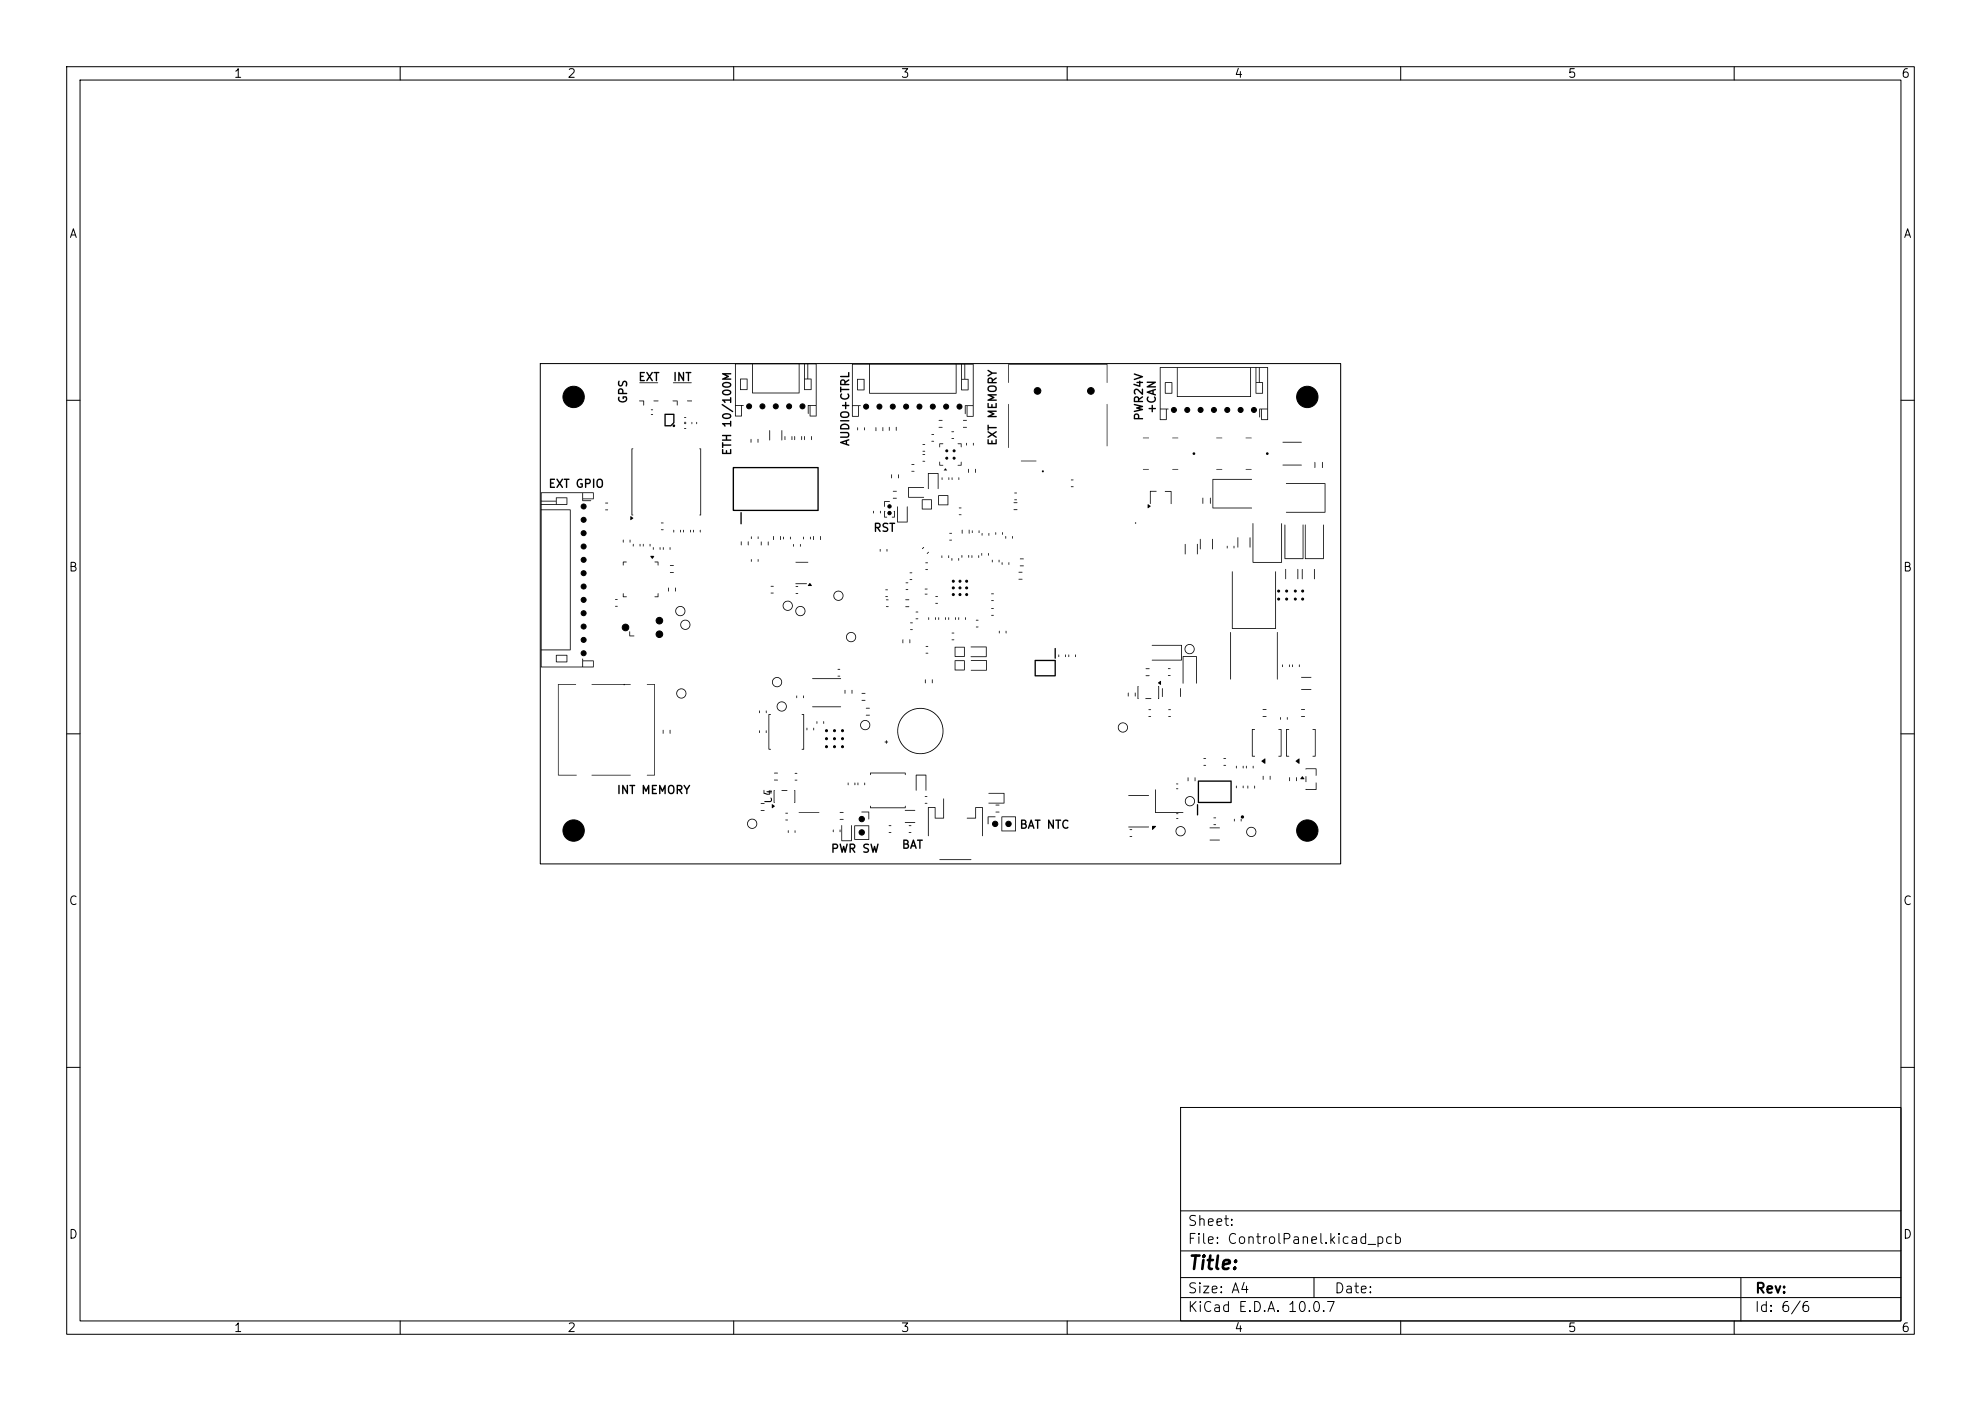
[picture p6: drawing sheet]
<svg xmlns="http://www.w3.org/2000/svg" width="297mm" height="210mm" viewBox="0 0 297 210" stroke-linecap="round" stroke-linejoin="round" font-family="sans-serif">
<defs><g id="words">
<text font-size="2" x="178" y="190.8">Title:</text>
<g font-size="1.5">
<text x="178" y="184.1">Sheet:</text>
<text x="178" y="186.8">File: ControlPanel.kicad_pcb</text>
<text x="178" y="197">KiCad E.D.A. 10.0.7</text>
<text x="178" y="194.2">Size: A4</text>
<text x="200" y="194.2">Date:</text>
<text x="263" y="197">Id: 6/6</text>
<text x="263" y="194.2">Rev:</text>
</g>
<g font-size="1.3">
<text x="35" y="12">1</text>
<text x="85" y="12">2</text>
<text x="135" y="12">3</text>
<text x="185" y="12">4</text>
<text x="235" y="12">5</text>
<text x="285" y="12">6</text>
<text x="10.3" y="36">A</text>
<text x="285.3" y="36">A</text>
<text x="10.2" y="86">B</text>
<text x="285.2" y="86">B</text>
<text x="10.2" y="136">C</text>
<text x="285.2" y="136">C</text>
<text x="10.2" y="186">D</text>
<text x="285.2" y="186">D</text>
<text x="35" y="200">1</text>
<text x="85" y="200">2</text>
<text x="135" y="200">3</text>
<text x="185" y="200">4</text>
<text x="235" y="200">5</text>
<text x="285" y="200">6</text>
</g>
</g></defs>
<g fill="none" stroke="#000" stroke-width=".15">
<path d="M10 10h277v190h-277zM12 12h273v186h-273zM60 10v2M110 10v2M160 10v2M210 10v2M260 10v2M81 54.5h120v75h-120zM10 60h2M285 60h2M10 110h2M285 110h2"/>
<path d="M10 160h2M177 166h108v32h-108zM285 160h2M60 198v2M110 198v2M160 198v2M177 194.5h108M177 191.5h108M177 187.5h108M177 181.5h108M197 191.5v3M210 198v2"/>
<path d="M260 198v2M261 191.5v6.5"/>
</g>
<g fill="#000">
<path d="M92.7 58.3l.3-.1 .3 .1 .2 .2v.4h.5v.1l-1.3 .1-.1-.5h.2v.3h.5l-.1-.5h-.2l-.2 .2h-.2zM92.7 57.1h.2l-.1 .5 .2 .1h.2l.2-.6h.5l.1 .3v.5h-.2v-.5l-.1-.1h-.2l-.2 .6h-.5l-.2-.3zM92.7 59.5h.1l.1 .1a.32 .32 0 0 0 .2 .5 .45 .45 0 0 0 .5 0 .45 .45 0 0 0 .2-.5h-.3l-.1 .2-.1-.4h.6l.1 .5-.2 .3-.5 .1-.6-.2-.1-.4zM96 55.8h.7l-.1 .1h-.5v.4l.4 .1-.1 .1h-.3v.4h.5v.2h-.7zM96.9 55.8h.2l.3 .5 .3-.5h.2l-.4 .6 .4 .7h-.2l-.3-.5-.3 .5h-.2l.4-.7zM95.9 57.3h2.7l.1 .1h-2.8zM98 55.8l.8-.1 .1 .1-.1 .1h-.3v1.1l-.1 .1h-.1v-1.2h-.3zM101.1 55.8h.2v1.2l-.1 .1-.1-.1zM101.7 55.8h.2l.5 .8v-.8h.2l-.1 1.3h-.1l-.5-.9v.9h-.2zM102.8 55.8l.8-.1 .1 .1-.1 .1h-.3v1.1l-.1 .1h-.1v-1.2h-.3zM100.9 57.3h2.7l.1 .1h-2.8zM108.3 58.6l.2-.2h.6l.4 .1 .1 .4-.2 .3-.6 .1-.5-.2-.1-.3h.2a.57 .57 0 0 0 1 0 .67 .67 0 0 0-1 0h-.2z"/>
<path d="M108.3 57.4l.2-.1 .6-.1 .4 .2 .1 .3-.2 .4h-.6l-.5-.2-.1-.2h.2a.57 .57 0 0 0 1 0 .67 .67 0 0 0-1 0h-.2zM108.3 56l1.3-.1v.2h-.8l.5 .3-.5 .3h.8v.2h-1.3v-.2l.7-.3-.7-.3zM108.3 59.9h1.1v-.3l.2-.1v.8l-.1 .1-.1-.3h-.7l.1 .2-.1 .1-.4-.4zM111 56.8h1.1l-.1 1.7-1-.1-.1-.1h1v-1.4h-.8v1.4h-.2zM110.2 54.5h12.2v7.9h-1l.9-.1v-1.5h-.8v1.5h-.1v-1.5h-.2v1.2h-.1v-1.3h1.2v-6.1h-1.1v2.1l.5 .1-.1 1.7-1.1-.1 1-.1v-1.4h-.8v1.4h-.2v-1.6h.6v-2.1h-.4v2.1h-.2v-2.1h-.6l-.1 4.4-7-.1h7v-4.3h-6.9v4.3h-.1v-4.3h-2.5v6.1h1.2v.1h-.3v1.6h-1v-.1h.9v-1.5h-.8v1.5h-.1zM126 58h.1v.3h1.2v.1l-.1 .1h-1.1v.2l-.1 .1-.1-.1zM126 57l.5-.1 .3 .3 .5-.3v.1l-.5 .4v.1h.5v.2h-1.3l-.1-.5h.2v.3h.5l-.1-.4h-.2l-.2 .1h-.2zM126 59.1l.2-.1v.1a.3 .3 0 0 0-.1 .3 .3 .3 0 0 0 .3 .3 .44 .44 0 0 0 .5 0 .44 .44 0 0 0 .2-.6v-.1l.2 .1v.5l-.3 .3h-.4l-.6-.3-.1-.3zM126 56.4l1.1-.1 .1-.5 .1 .1v.6h-1.3zM128.5 56.8h1.1v1.7h-1.1v-.1h1v-1.5h-.9v1.5h-.1zM127.7 54.6l18.2-.1 .1 7.9h-1.1l1-.1v-1.4h-.8v1.4h-.2v-1.4h-.1v1.1h-.2l.1-1.2 1.2-.1v-6.1h-1.2v2.2l.5 .1v1.6l-1.1-.1h1v-1.5h-.9v1.5h-.1v-1.6h.5v-2.2h-.4v2.2h-.1v-2.2h-.7l-.1 4.4h-13l13-.1v-4.3h-12.9v4.3h-.1v-4.3h-2.5v6.1h1.2v.1l-.2 .1v1.5l-1 .1-.1-.2h.9v-1.4h-.8v1.4h-.1zM148.1 55.5l.7 .3h.6v.2h-.6l-.7 .4v-.1l.5-.4-.5-.3z"/>
<path d="M148.1 56.7l.5-.1 .3 .3 .5-.3v.1l-.5 .4v.2h.5v.1h-1.3l-.1-.5h.2v.4h.5l-.1-.5h-.2l-.2 .1h-.2zM148.1 58l.4-.2h.5h.2l.2 .3v.3l-.2 .3h-.9l-.2-.3-.1-.2h.2l.1 .2a.67 .67 0 0 0 .9 0v-.3a.68 .68 0 0 0-1 .1h-.2zM148.1 59.1h1.3v.2h-.8l.5 .3-.5 .3h.8v.1l-1.3 .1v-.2l.7-.3-.7-.3zM151.2 54.6h14.8v2.7h-.1v-2.7h-14.6l-.1 2.8zM170 56l1.3 .4 .1 .1-1.3 .5-.1-.2 .9-.3-.9-.3zM170.1 58.4l.2-.1h.3l.6 .5v-.5h.1l.1 .9h-.2l-.8-.7-.2 .1 .1 .5h-.2l-.1-.2zM170.1 59.5l.4-.1 .3 .3 .5-.3 .1 .2-.6 .4v.1h.5l.1 .1-1.4 .1v-.5h.2v.3h.4l-.1-.5h-.2l-.1 .2h-.2zM170 57.5l.8 .3v-.4h-.4v-.2h.4l.1-.1 .1 .1 .4 .1-.1 .1h-.3l-.1 .6-.9-.3zM172 59.5l.1-.1 .1 .2a.3 .3 0 0 0-.1 .3 .3 .3 0 0 0 .2 .2 .44 .44 0 0 0 .6 .1 .44 .44 0 0 0 .1-.6l.1-.2 .1 .1v.6l-.2 .2-.5 .1-.5-.3-.1-.3zM172 57.2h1.3v.2l-.9 .5h.8l.1 .1-1.3 .1-.1-.2 .9-.5h-.8zM171.9 58.7l1.3-.4 .1 .2-.3 .1v.4l.3 .1v.1l-.1 .1-1.3-.5h.4l.5 .1v-.3l-.5 .2h-.4zM174.7 57.3h1.1l-.1 1.7h-1.1v-.1h1v-1.5h-.8v1.5h-.2z"/>
<path d="M173.9 55.1l16.2-.1v7.9h-1h.9v-1.5h-.8v1.5h-.1v-1.5h-.2v1.1h-.1v-1.2h1.2v-6.1h-1.1v2.1h.5l-.1 1.7h-1.1l1-.1v-1.5h-.8v1.5h-.2v-1.6h.5v-2.1h-.3v2.1h-.2v-2.1h-.6l-.1 4.3-11.1-.1h11v-4.2h-10.8v4.2h-.2v-4.2h-2.4v6.1h1.1h.1l-.3 .1v1.5l-1 .1v-.1h.9v-1.5h-.8v1.5h-.1zM82.5 71.8h.7l-.1 .1h-.5v.4l.4 .1v.1h-.4v.4h.5l.1 .2h-.7zM83.4 71.8h.2l.3 .5 .3-.5h.2l-.4 .6 .4 .7h-.2l-.3-.5-.3 .5h-.2l.4-.7zM84.5 71.8l.8-.1 .1 .1-.1 .1h-.3v1.1v.1h-.2v-1.2h-.3zM86.6 71.9l.1-.1 .4-.1 .2 .2-.1 .1a.32 .32 0 0 0-.5 .2 .45 .45 0 0 0 0 .5 .45 .45 0 0 0 .5 .2v-.3l-.2-.1 .3-.1 .1 .5-.1 .2h-.4l-.3-.2-.2-.5zM87.7 71.8l.6-.1 .3 .4-.2 .4-.5 .1-.1 .5h-.1v-.7h.5l.2-.3-.2-.2h-.3v.5h-.2zM81.1 73.8h7.9v1h-1.6v.2h1.2v.1h-1.3v-.4h1.6v-.8h-1.5v.8h-.1v-.8h-6.1v1.2h2.1l.1-.5h1.7l-.1 1.1h-3.8v.7h4.4v21l-4.4 .1v2.4h7.7v-.8h-1.5v.8h-.1v-1.1l.1-.1v.3h1.6v1h-7.9v-2.6h4.3v-20.9h-4.2v20.9h-.1v-21.8h3.8v-.9h-1.4v.9h-.2v-.4h-2.1v.4h-.1zM88.9 71.8h.2v1.2l-.1 .1-.1-.1zM89.5 71.9l.3-.2h.2l.3 .3 .1 .7-.1 .2-.2 .2h-.3l-.3-.2-.1-.6h.2l.1 .6h.4a.67 .67 0 0 0-.1-1l-.3 .1-.1 .3h-.2zM90.7 76.4h.4l.1 .1h-.4zM90.7 75.4l.4-.1 .1 .1-.4 .1zM94.5 77.4l.5 .3-.5 .3z"/>
<path d="M94.7 67.2l.2 .1h-.1v9.8l.1 .1v.1l-.2-.1zM95.8 60l.8 .1-.1 .7-.1-.1v-.5h-.5zM97.6 62.1l.3 .1zM97.6 61.4l.3 .1h-.3zM98 60.1l.7-.1v.1l-.7 .1zM99.1 79.4h.3h.1l-.4 .1zM99.1 78.4l.3-.1 .1 .1h-.4zM99.7 62l1.4 .1v1.3l-.5 .5h-.9l-.1-.2h.9l.4-.4v-1.1h-1.1v1.5h-.2zM101 79.4l.1 .1-.1 .3zM100.8 60.1l.8-.1v.8l-.1-.1v-.5zM102 79.5h.1v.3zM102.4 79.5h.1v.3z"/>
<path d="M102.6 64.2h.3zM102.6 63.5h.3zM102.6 63.2l.3 .1-.3 .1zM102.6 62.6h.3zM103.5 79.5h.1l-.1 .3zM103 60h.7v.1l-.6 .1zM103.7 63.3h.1v.3zM103.9 79.5h.1v.3zM104.4 63.3h.1v.3zM105 79.4v.1v.3h-.1zM104.9 67.2l.2 .1v10l-.2-.1 .1-.1v-9.8h-.1zM108.2 60.6h.1l1.6 1v.2h-.1l-1.6-1.1z"/>
<path d="M108.3 67.3l.1 .1v.5h.4l.1-.4 .1 .1v.3h.4v-.5l.2-.1v.7l-1.3 .1zM108.3 66.3h.1v.3h1.2v.1l-.1 .1h-1.1v.3l-.1 .1-.1-.1zM108.4 62.1l.4-.2 .5 .1 .3 .1v.3l-.2 .4h-.6l-.5-.2-.1-.3h.2a.57 .57 0 0 0 1 0 .67 .67 0 0 0-1 0h-.2zM108.3 65.2h1.3v.2h-.6v.5h.6v.1l-1.3 .1v-.2h.5v-.5h-.5zM108.3 63.4h1.1v-.3h.2v.8h-.1l-.1-.3h-.7l.1 .3-.1 .1-.4-.4zM111 76.8l.2 .1v1.6l-.1 .1-.1-.1zM112.5 65.8h.2l-.1 .6zM113.6 65.8h.1v.6zM115.3 64.5h.2l-.1 1.5h-.1zM117.2 64.5h.1l-.1 1.5zM117.6 65.4h.1v.6zM118.7 65.4h.1v.6l-.1-.1z"/>
<path d="M119.1 65.4h.1v.6zM120.2 65.4h.1l-.1 .6-.1-.1zM120.6 65.4h.1l-.1 .6zM121.6 65.4h.1v.6l-.1-.1zM109.9 70h12.8v6.6h-12.8l-.1-.2h12.7v-6.2h-12.4v6.2h-.3zM126 63.7l.5-.2h.5l.3 .3v.5l-.1 .1h-1.2l-.1-.4h.2v.2h1a.51 .51 0 0 0-.4-.5 .51 .51 0 0 0-.6 .3h-.2zM126.2 60.7h.5v-.4l.1-.1 .1 .5h.4v.1l-.4 .1v.4h-.1l-.1-.4h-.4zM126 61.9l.4-.2h.5h.2l.2 .3v.3l-.2 .3h-.9l-.2-.3-.1-.2h.2l.1 .2a.67 .67 0 0 0 .9-.1v-.2a.67 .67 0 0 0-1 .1h-.2zM126 64.8l1.1-.1 .2 .3v.3l-.3 .3h-1l-.1-.1 .1-.1h1l.1-.3-.1-.2h-1zM126 63h1.2l.1 .1-.1 .1h-1.2zM126 66.2l1.3-.4v.2l-.3 .1v.4l.3 .1v.2h-.1l-1.3-.5h.5l.4 .2v-.3l-.4 .1h-.5zM128.5 64.1h.1v.4z"/>
<path d="M129.5 64.1h.2l-.1 .4zM130.9 76.6h.1v.4zM131.3 64.1h.1l-.1 .5zM131.2 78.4l.5-.1 .3 .2v.4l-.3 .3 .3 .4v.1l-.5-.5h-.1l-.1 .5h-.1v-.7h.5l.1-.2v-.2l-.4-.1v.5h-.2zM131.9 76.6h.1v.4zM132.3 64l.1 .1v.5h-.1zM132.6 76.6h.1v.9h.3v.1l-.4-.1zM132.4 78.4l.5-.1 .3 .2-.1 .1-.4-.1-.2 .2 .1 .2 .4 .1 .2 .3-.1 .3-.2 .1h-.3l-.3-.1 .1-.1h.4l.2-.1-.1-.2-.5-.3-.1-.2zM133.3 64h.1l-.1 .6zM132.6 75.2l.8-.1v.1h-.7v.7l-.1 .1zM133.7 71.1v.1v.5l-.1-.1zM133.3 78.4l.8-.1 .1 .1-.1 .1h-.2v1.1l-.1 .1h-.1v-1.2h-.3z"/>
<path d="M134 76.6h.2v.9l-.5 .1v-.1h.3zM133.9 74.7l.5-.1v.1h-.5zM133.9 73.6h.5v.1h-.5zM134.3 64h.1v.6zM134.5 75.9l.1 .1v2.2h1.4v-2.2l.1-.1-.1 2.4h-1.5zM134.7 71.1l.1 .1-.1 .5zM136.7 70.6l.4 .1h-.4zM136.6 69.6h.4h.1l-.4 .1zM136.1 73.1l2.4-.1v.1h-2.2v1.4h2.2v.1h-2.3zM138.3 69.1h.3l.1 .1h-.3zM138.3 68.1h.3h.1l-.3 .1zM138.3 67.6h.3l.1 .1h-.3z"/>
<path d="M138.3 66.6h.3h.1l-.3 .1zM138.2 74.9h1.5v1.4l-1.5 .1v-.1h1.4v-1.3h-1.3v1.3h-.1zM139.6 66.1h.4v.1h-.3zM139.6 65.1h.4l-.3 .1zM139.1 70.9h1.6v2.4h-.1v-2.3h-1.4v2.3h-.1zM140.8 69.2h.1v.5l.5 .1h-.5zM140.8 64l.5 .1h-.5zM140.8 63h.5l-.5 .1zM141.2 71.6h.1v.3zM140.8 66.5h.6l-.5 .1v.5zM141.7 70.2l.3 .3h-.5zM140.7 74.2l1.5 .1-.1 1.4h-1.4v-.1h1.4v-1.3h-1.3v1.3h-.1z"/>
<path d="M142.2 71.6h.1v.3zM142.3 79.9h.4v.1h-.3zM142.7 71.6h.1v.3zM142.6 65.7h.4v.1h-.3zM142.6 64.7h.4l-.3 .1zM143.7 71.6h.1v.3zM143.8 77.1l.3 .1h-.3zM143.8 76.1h.3v.1h-.3zM143.6 66.5h.5l.1 .5h-.2v-.4zM144 69.2h.2v.6h-.6v-.1h.4zM144.2 79.4l.1 .1v.5l-.1-.1zM144.4 64l.6 .1h-.6z"/>
<path d="M144.4 63h.6l-.6 .1zM144.9 66.4h.1l-.1 .4v-.1zM145.2 70.3h.1l-.1 .6v-.1zM145.3 79.4l.1 .1-.1 .5-.1-.1zM145.7 79.5l.1 .1v.3l-.1-.1zM145.9 66.4h.1v.4zM146.2 70.3h.1v.6zM146.7 79.5h.1v.4zM147.2 79.9h.1v.4zM148.1 65.8l.1 .1v.5h.4l.1-.4 .1 .1v.3h.4v-.5l.2-.1v.8h-1.3zM148.1 63.7h.1v.3h1.2v.1l-.1 .1h-1.1v.3h-.1l-.1-.1zM148.1 60.4l.1 .1v.5h.4l.1-.4 .1 .1v.3h.4v-.5l.2-.1v.7l-1.3 .1z"/>
<path d="M148.2 79.9h.1v.4zM148.1 61.6h1.3v.1h-.8l.5 .3-.5 .3h.8v.2h-1.3v-.1l.7-.4-.7-.3zM149.2 79.8h.1v.4zM148.1 64.7l.6 .3 .7-.3v.1l-.5 .3 .5 .4v.1l-.7-.3-.6 .3v-.1l.5-.4-.5-.3zM150.3 79.8h.1l-.1 .4zM151.2 60.6h.1l-.1 6.5zM152.1 74.9h.3h.1l-.4 .1zM152.1 73.9l.3-.1 .1 .1-.4 .1zM152 76.4l.5-.1v.1l-.5 .1zM152 75.3h.5v.1h-.5zM153.1 69.1h2.3zM160.6 72.9h.3v.1h-.3z"/>
<path d="M160.6 71.9l.3 .1h-.3zM165.9 60.6h.1v6.3zM170 60.6l1.3 .2v.2l-.5 .2 .5 .1 .1 .1-1.4 .3v-.1l.8-.2-.5-.2 .5-.3-.8-.2zM170.1 62.1l.2-.1h.3l.2 .3v.4h.5l.1 .1h-1.4v-.5h.2v.4h.4l-.1-.5h-.2l-.1 .1h-.2zM172.1 75.6l.4 .3-.4 .3zM171.4 70.3l.8 .1zM171.4 65.6l.8 .1zM172.2 61.2l.4-.1 .1-.3 .1-.1 .1 .4h.3l.1 .2h-.4v.4l-.2 .1-.1-.5h-.4zM172.4 73.6h1l-.1 .1h-.8v1.8h-.1zM174.6 73.6h1v2l-.1-.1v-1.8h-.8zM175.8 70.3l.8 .1zM175.8 65.6l.8 .1z"/>
<path d="M180.3 74.6l.1 .1v.8h-.1zM181.4 74.6l.1 .1v.8h-.1zM182.4 70.3l.8 .1zM182.4 65.6l.8 .1zM186.8 70.3l.8 .1zM186.8 65.6l.8 .1zM181.8 71.8h5.9v.1h-5.8v4.2h5.8v.1h-5.9zM187.8 78.5h.1v5.7h4.2v-5.7h.1v5.9l-4.4-.1zM192.6 78.6l.1 .1v5h2.6v-5h.1v5.1h-2.8zM192.3 69.7h2.8h.1l-2.9 .1zM192.3 66.3l2.8-.1 .1 .1h-2.9zM195.7 78.6v.1v5h2.7v-5h.1l-.1 5.1h-2.8z"/>
<path d="M197.1 69.3h.1v.9l-.1-.1zM198.2 69.3h.1v.9l-.1-.1zM192.8 72.5l5.9-.1v4.4h-5.9l.1-.1h5.7v-4.2h-5.7zM83.3 98.2h1.7l.1 1-1.7 .1-.1-.1h1.6v-.9h-1.4v.9h-.2zM92.2 90.9l.4-.1v.1h-.3zM92.2 89.8h.4v.1h-.3zM93.4 88.9l.1 .5h.4v.1h-.5zM93.4 80.9h.1v.4zM93.4 84.2h.6l-.5 .1v.5l-.1-.1zM94.4 94.7h.1v.6h.6l-.7 .1zM94.4 80.9h.1v.4h-.1zM94.9 81.6h.1v.3z"/>
<path d="M95.9 81.6h.1v.3zM96.4 81.6h.1v.3zM97.4 81.6h.1v.3zM97.9 82h.1v.4zM97.5 83.3h.5l.1 .1-.3 .4zM98.1 84.2h.6v.5h-.1v-.4zM98.1 89.4h.5v-.4h.1v.5zM98.9 82h.1v.4zM99.4 82l.1 .1v.3h-.1zM100.2 88.1h.1l-.1 .6zM100.4 82l.1 .1v.3h-.1zM100.4 85.8h.6l-.5 .1z"/>
<path d="M100.4 84.8l.6-.1v.1h-.5zM101.2 88.1h.1v.6zM101.4 91.1a.76 .76 0 0 1 1.2 .1 .76 .76 0 0 1-.4 1.1 .76 .76 0 0 1-1-.8h.2a.64 .64 0 0 0 .8 .7 .64 .64 0 0 0 .2-1.1 .64 .64 0 0 0-1 .3v.1h-.2zM102.3 93.1a.76 .76 0 0 1 1.1 .2 .76 .76 0 0 1-.5 1.1 .76 .76 0 0 1-.9-.8h.1a.64 .64 0 0 0 .9 .6 .64 .64 0 0 0 .2-1 .64 .64 0 0 0-1.1 .3v.1h-.1zM111.1 81.2h.1v.5h-.1zM112.1 81.2h.1v.5h-.1zM112.6 83.8h.1v.4zM112.6 80.4l.1 .1v.3l-.1-.1zM113.6 83.8h.1v.4zM113.6 80.4h.1v.4zM114.1 81.2h.1v.6l-.1-.1zM115.1 81.2h.1v.6z"/>
<path d="M115.5 88.9l.4-.1 .1 .1-.4 .1zM115.5 87.9l.4-.1 .1 .1h-.4zM115.9 80.4h.1v.5zM117 80.4h.1l-.1 .5zM117.4 80.5h.1v.3zM117.6 90.2a.76 .76 0 0 1 1.2 .3 .76 .76 0 0 1-.6 1 .76 .76 0 0 1-.9-.8h.2a.64 .64 0 0 0 .8 .7 .64 .64 0 0 0 .2-1.1 .64 .64 0 0 0-1 .3v.1h-.2zM118.4 80.5h.2l-.1 .3zM119 81.6v.3h-.1zM119.3 88.9l.4 .1h-.4zM119.3 87.9l.4 .1h-.4zM120 81.6h.1l-.1 .3h-.1zM119.4 91.1a.76 .76 0 0 1 1.2 .1 .76 .76 0 0 1-.4 1.1 .76 .76 0 0 1-1-.8h.2a.64 .64 0 0 0 .8 .7 .64 .64 0 0 0 .2-1.1 .64 .64 0 0 0-1 .3v.1h-.2z"/>
<path d="M120.4 80.5h.1v.3zM119.3 87.4h1.6l.1 .1-1.7 .1zM119.3 84.2h1.8l.1 .1h-1.9zM121.4 87.4h.1l.2 .4h-.6zM121.4 80.5h.2l-.1 .3zM121.9 80.4h.1v.5h-.1zM122.9 80.4h.2l-.1 .5zM125.1 88.8a.76 .76 0 0 1 1.2 .1 .76 .76 0 0 1-.4 1.1 .76 .76 0 0 1-1-.8h.2a.64 .64 0 0 0 .8 .7 .64 .64 0 0 0 .2-1.1 .64 .64 0 0 0-1 .3v.1h-.2zM127 95a.76 .76 0 0 1 1.2 .1 .76 .76 0 0 1-.4 1.1 .76 .76 0 0 1-1-.8h.2a.64 .64 0 0 0 .8 .7 .64 .64 0 0 0 .2-1.1 .64 .64 0 0 0-1 .3v.1h-.2zM131.9 82.3h.1v.4zM132.9 82.3h.1v.4zM132.7 89.4h.4v.1h-.3z"/>
<path d="M132.7 88.4h.4l-.3 .1zM132.8 90.9h.4v.1h-.3zM132.8 89.9h.4l-.3 .1zM135.3 95.8l.1 .1v.5h-.1zM135.8 88.3l.4 .1h-.4zM135.8 87.3l.4 .1h-.4zM135.7 90.9h.6v.1h-.5zM135.7 89.9l.6-.1v.1l-.5 .1zM136.4 95.9h.1l-.1 .5zM136.4 86.9l.3-.1 .1 .1h-.4zM136.4 85.8l.4 .1h-.4zM136.5 94.4l.3-.1v.1h-.3z"/>
<path d="M136.5 93.3h.3v.1h-.3zM137.3 92.7h.3l.1 .1h-.4zM137.3 91.7h.3l.1 .1h-.4zM138.4 82l.1 .1-.2 .2zM138.6 89h.4l.1 .1h-.4zM138.6 88.3l.4-.1 .1 .1-.4 .1zM138.7 85.4l.4-.1v.1h-.3zM138.7 84.3h.4v.1h-.3zM138.8 97.9l.3-.1 .1 .1-.4 .1zM138.8 96.8l.4 .1h-.4zM139.2 82.7l.1 .1-.3 .2zM139.2 92.5l.1 .1v.3h-.1z"/>
<path d="M140.2 92.5l.1 .1v.3h-.1zM140.3 90.4l.3 .1h-.3zM140.3 89.4h.3l-.3 .1zM140.7 92.5l.1 .1v.3h-.1zM141.2 83.3h.1l-.1 .3zM141.7 92.5l.1 .1v.3h-.1zM142.2 83.3h.1v.3zM142.2 92.6h.1v.3zM142.3 80.9h.4v.1h-.3zM142.7 83.7h.1l-.1 .3zM142.7 95.9h.4l-.4 .1zM142.7 94.9l.3-.1 .1 .1-.4 .1z"/>
<path d="M143.2 92.5l.1 .1v.3h-.1zM143.7 83.7h.1v.3h-.1zM143.7 92.5l.1 .1v.3h-.1zM144.2 83.2h.1l-.1 .4zM143.1 99h1.5v1.5h-1.4l-.1-.1h1.4v-1.3h-1.3v1.3h-.1zM143.1 97h1.5v1.4l-1.4 .1-.1-.1h1.4v-1.3h-1.3v1.3h-.1zM144.7 92.6h.1v.3zM145.2 83.2l.1 .1v.3l-.1-.1zM145.7 83.3h.1l-.1 .3zM146.3 94l.3-.1 .1 .1h-.3zM146.3 92.9h.3l.1 .1h-.3zM146.7 83.2l.1 .1v.3h-.1z"/>
<path d="M147.1 82.9h.1v.4zM145.6 96.9h2.3v1.6h-2.3v-.1h2.2v-1.4h-2.2zM145.5 99l2.4-.1v1.6h-2.3v-.1h2.2v-1.3h-2.2zM148.2 82.9h.1l-.1 .4zM148.7 83.9h.1v.4zM148.6 92.2l.4 .1h-.4zM148.6 91.2h.3h.1l-.3 .1zM148.6 90h.3l.1 .1h-.3zM148.6 89h.3h.1l-.3 .1zM149.7 83.9h.1v.4zM149.8 94.6h.1l-.1 .3zM150.2 84.3h.1v.4z"/>
<path d="M150.7 80.4h.1v.3zM150.8 94.6h.1v.3h-.1zM151.2 84.3h.1v.4l-.1-.1zM151.8 80.4h.1l-.1 .3zM152.7 86.8h.5h.1l-.5 .1zM152.7 85.7l.6 .1h-.5zM152.9 84.8h.5h.1l-.5 .1zM152.9 83.7l.6 .1h-.5zM155.1 98.9h3.2v2.5h-3.2v-.2h3v-2.1h-2.8v2.1h-.2zM158.1 97.2h.2v1.5h-.1h-.1zM158.7 98.1h.1v.4zM159.7 98.1h.1v.4z"/>
<path d="M160.2 98.1h.1v.4zM161.2 98.1l.1 .1v.3l-.1-.1zM172.7 96.7h4.5v2.3h-4.5v-.1h4.4v-2.1h-4.4zM177.6 81.6h.1v1.5l-.1-.1zM177.8 96.8a.76 .76 0 0 1 1.2 .1 .76 .76 0 0 1-.5 1.1 .76 .76 0 0 1-.9-.8h.1a.64 .64 0 0 0 .9 .7 .64 .64 0 0 0 .2-1.1 .64 .64 0 0 0-1.1 .3v.1h-.1zM177.4 98.3l2 .1v4.1l-.1-.1v-3.9h-1.9v3.9h-.1zM179.5 81.6h.1l-.1 1.5-.1-.1zM179.9 80.8h.1v1.5h-.1zM181.7 80.8h.1v1.5h-.1zM184 81.8v.1v.3h-.1zM184.5 94.7l.1 .1-.1 7.1-.1-.1zM184.7 85.7h.1v8.4h6.4v-8.4h.1v8.6l-6.6-.1z"/>
<path d="M185 81.8l.1 .1-.1 .3zM185.5 80.6h.2l-.1 1.5-.1-.1zM187.4 80.6h.1l-.1 1.5-.1-.1zM191.4 94.8h.2l-.1 7.1-.1-.1zM192.2 99.6h.1v.4zM192.7 85.3h.1v1.5h-.1zM193.3 99.6l.1 .1-.1 .3v-.1zM193.8 99.6v.1v.3l-.1-.1zM194.5 85.3h.1v1.5h-.1zM194.8 99.6l.1 .1-.1 .3-.1-.1zM195.2 85.3h.1v1.5h-.1zM197 85.3h.1v1.5h-.1z"/>
<path d="M83.7 102.5l2.7 .1h-2.7v13.5h2.7v.1h-2.7zM92.7 117.7h.2v1.2l-.1 .1-.1-.1zM93.3 117.7h.2l.5 .8v-.8h.1v1.3h-.1l-.5-.9v.9h-.2zM88.7 102.6l4.9-.1 1 .1-1.1 .1zM88.7 116.2h5.9zM94.4 117.7l.7-.1 .1 .1v.1h-.3v1.1l-.1 .1h-.1v-1.2h-.3zM96.4 117.7h.1l.4 .7 .3-.7h.1v1.3h-.1v-.8l-.3 .5-.3-.5v.8h-.2zM97 102.6h1.2l-.1 13.6h-1.1l1.1-.1v-13.5zM97.7 117.7h.8l-.1 .1h-.5v.4l.4 .1-.1 .1h-.3v.4h.5l.1 .2h-.8zM99.4 109.4l.1 .1-.1 .5zM98.9 117.7h.1l.3 .7 .3-.7h.2v1.3h-.2v-.8l-.3 .5-.3-.5v.8h-.2zM100.4 109.4l.1 .1v.5z"/>
<path d="M100.2 117.8l.3-.1 .2-.1 .4 .3v.7v.2l-.3 .2h-.3l-.3-.2-.1-.6h.2l.2 .6h.3a.67 .67 0 0 0-.1-1l-.2 .1-.2 .3h-.2zM101.5 117.7l.5-.1 .3 .2v.4l-.3 .3 .3 .4v.1l-.5-.5h-.2v.5h-.1l-.1-.7h.6l.1-.2v-.2l-.5-.1v.5h-.2zM101.6 103.5a.76 .76 0 0 1 1.2 0 .76 .76 0 0 1-.5 1.2 .76 .76 0 0 1-.9-.8h.1a.64 .64 0 0 0 .9 .6 .64 .64 0 0 0 .2-1 .64 .64 0 0 0-1.1 .3v.1h-.1zM102.5 117.7h.1l.4 .5 .3-.5h.2l-.4 .7-.1 .6h-.1v-.6zM113.8 109.5h.1v.4zM113.8 106.5h.1v.4zM114.5 118.4l.1 .4 .7 .2v-.2l-.3-.1v-.1h.3v-.1l.2 .1 .1-.2 .1 .3-.1 .3-.1-.2h-.1v.3h-.4l-.5-.1zM114.8 109.5h.1v.4l-.1-.1zM114.8 106.5h.1v.4zM115.2 107.1h.4l-.3 .1v5.1h.3l-.1 .1-.3-.1zM114.6 120.1l.9-.1v-.5l.2 .3v.3l-.2 .1h-.8zM116 118.4l.2 .1-.1 1.9-.1-.1z"/>
<path d="M116 116.9h.6v.1h-.5zM116 115.9l.6-.1v.1h-.5zM116 101.7a.76 .76 0 0 1 1.2 .2 .76 .76 0 0 1-.6 1.1 .76 .76 0 0 1-.9-.8h.2a.64 .64 0 0 0 .8 .6 .64 .64 0 0 0 .2-1 .64 .64 0 0 0-1 .3v.1h-.2zM116.6 105.4a.76 .76 0 0 1 1.2 .1 .76 .76 0 0 1-.4 1.1 .76 .76 0 0 1-1-.8h.2a.64 .64 0 0 0 .8 .7 .64 .64 0 0 0 .2-1.1 .64 .64 0 0 0-1 .3v.1h-.2zM117.2 118.5l.8-.1 .1 .1h-.9zM119.1 118.5h.1v1.9l-.1-.1zM119.2 116.9l.3 .1h-.3zM119.2 115.9h.3l-.3 .1zM119.4 104.3h.1v.4l-.1-.1zM120.2 107.1h.4l-.1 5.3-.3-.1h.2v-5.1zM120.4 104.3h.1v.4zM120.9 109.1h.1v.4z"/>
<path d="M121.9 109.1h.2l-.1 .4zM122.5 108.1v.1v.3l-.1-.1zM123.4 108.1h.2l-.1 .4zM125.6 101.3h.3l.1 .1h-.4zM125.6 100.3l.4 .1h-.4zM121.8 105.9h4.2l.1 .1h-4.3zM121.8 101.7h4.2l.1 .1h-4.3zM126.7 103.4l.1 .1-.1 .5-.1-.1zM127.1 117.3h.1v.4zM127.7 103.4l.1 .1v.5zM128.1 117.3h.1v.4zM128.6 117.3h.1v.4z"/>
<path d="M129.6 117.3h.1v.4zM129.2 104.9l.6 .1h-.6zM129.2 103.9l.6 .1h-.6zM129.1 108.2a.76 .76 0 0 1 1.3 .1 .76 .76 0 0 1-.5 1.1 .76 .76 0 0 1-.9-.8h.1a.64 .64 0 0 0 .8 .7 .64 .64 0 0 0 .3-1.1 .64 .64 0 0 0-1.1 .3v.1h-.1zM129.9 107.1l.5 .1-.5 .1zM129.9 106.1l.5 .1h-.5zM132.9 111l.1 .2h.1l-.1 .1-.1 .2-.1-.2h-.2l.2-.1zM130.5 115.8h5.2l.1 .3h-.1v-.2h-5.1l-.1 .3zM135.4 107.3a3.5 3.5 0 0 1 5.6 .5 3.5 3.5 0 0 1-2.2 5.1 3.5 3.5 0 0 1-4.3-3.5h.2a3.3 3.3 0 0 0 4.7 3.2 3.3 3.3 0 0 0 .6-5.7 3.3 3.3 0 0 0-5.3 2.2v.3h-.2a3.5 3.5 0 0 1 .9-2.1zM138.7 101.9h.1v.5zM137.3 116.2h1.6l-.1 2.3v-2.3h-1.4v2.3h-.1zM138.6 119.4l.4-.1v.1l-.3 .1z"/>
<path d="M139.7 101.9h.1v.5zM139.1 121h1.2v1.6h1.1v-2.8l.1-.1v3h-1.3l-.1-1.6h-.9v4.2h-.1zM148.2 118.9h2.4v1.5h-2.4v-.1h2.3v-1.3h-2.3zM167.8 108.6a.76 .76 0 0 1 1.2 0 .76 .76 0 0 1-.5 1.2 .76 .76 0 0 1-.9-.8h.1a.64 .64 0 0 0 .9 .6 .64 .64 0 0 0 .2-1 .64 .64 0 0 0-1.1 .3v.1h-.1zM169.1 103.8l.1 .1v.5h-.1zM170.2 103.8l.1 .1-.1 .5h-.1zM170.5 102.9h.2v1.9l-.2-.1zM169.2 119.2h3l.1 .1h-3.1zM171.8 101.3l.5-.1v.1h-.5zM171.8 100.2l.5 .1h-.5zM172.2 107.4l.3-.1 .1 .1-.4 .1zM172.2 106.4l.3-.1 .1 .1h-.4z"/>
<path d="M171.7 104.7h.9l-.8 .1zM173.2 118.4h.1v3.3h4.1v.1l-4.2 .1zM173.6 102.9h.2l-.1 1.9-.1-.1zM173.6 102.3l.5-.2-.1 .6zM174.2 103.2h.1v1.3l-.1-.1zM175.1 101.2l.4 .1h-.4zM175.1 100.2l.4 .1h-.4zM175.2 107.3l.3 .1-.3 .1zM175.2 106.4l.3-.1v.1h-.3zM176.3 118.2l.4 .1zM176.4 117.5h.3l-.3 .1zM176.9 103.2h.1v1.3l-.1-.1z"/>
<path d="M178.1 116.5l.1 .1-.1 .5zM177.8 119.6a.76 .76 0 0 1 1.2 .1 .76 .76 0 0 1-.4 1.1 .76 .76 0 0 1-1-.8h.2a.64 .64 0 0 0 .8 .7 .64 .64 0 0 0 .2-1.1 .64 .64 0 0 0-1 .3v.1h-.2zM179.1 116.5l.1 .1v.5l-.1-.1zM180.5 114.7h.3l-.3 .1zM180.4 113.7l.4-.1v.1l-.3 .1zM183.5 114.7h.3l-.3 .1zM183.4 113.7l.4-.1v.1l-.3 .1zM179.6 117h5l.1 3.3-5.1 .1v-.2h4.9v-3h-4.7v3h-.2zM185.3 117.8h.1v.4l-.1-.1zM185.3 114.8h.1v.4l-.1-.1zM186.4 117.8v.4l-.1-.1zM186.4 114.8v.4l-.1-.1z"/>
<path d="M186.8 114.8h.1v.4l-.1-.1zM187.1 117.8v.4l-.1-.1zM187.9 114.8v.4l-.1-.1zM187.7 109.3h.5l-.4 .1v3.9h.3v.1h-.4zM188.1 117.8h.1l-.1 .4-.1-.1zM189.4 116.3v.1v.5l-.1-.1zM189.1 114l.6-.3v.8l-.6-.4zM189.3 107.3l.6 .1-.6 .1zM189.3 106.3l.6 .1h-.6zM190.4 116.3l.1 .1-.1 .5v-.1zM191.9 107.5h.1v.4zM191.7 109.3h.4v4.1h-.4l.3-.1v-3.9z"/>
<path d="M193 107.5l.1 .1-.1 .3-.1-.1zM192.8 109.3h.5l-.4 .1v3.9h.3v.1h-.4zM193.3 116.5l.1 .1v.5zM194.4 116.5l.1 .1-.1 .5-.1-.1zM194.2 114.1l.6-.4v.8zM195.2 116.4h.1l.2 .4h-.5zM195.1 107.3l.6 .1-.6 .1zM195.1 106.3l.6 .1h-.6zM195.7 116.4h.2l-.1 .8h-.1zM195.1 103.3h1.5v.1h-1.5zM195.1 101.5h1.5v.1h-1.5zM196.8 109.3h.5l-.1 4.1h-.4l.3-.1v-3.9z"/>
<path d="M195.7 115.2h1.6l.1 1.1-.1-.1v-.9h-1.5zM195.7 118.3h1.6v-.9l.1-.1-.1 1.1h-1.5zM112.2 123a.76 .76 0 0 1 1.2 .1 .76 .76 0 0 1-.4 1.1 .76 .76 0 0 1-1-.8h.1a.64 .64 0 0 0 .9 .7 .64 .64 0 0 0 .2-1.1 .64 .64 0 0 0-1 .3l-.1 .1h-.1zM114 121.5l.6-.1v.1h-.5zM114 120.4h.6v.1h-.5zM115.7 120.6l.5 .2-.4 .3zM117.7 122.9h.4l-.3 .1zM117.7 121.9l.4-.1v.1l-.3 .1zM118.2 124.5v.4l-.1-.1zM119.1 124.5h.2l-.1 .4zM119.7 121.8h3.1zM124.9 124.4h.1l-.1 .3z"/>
<path d="M124.8 126.5l.6-.1 .3 .4-.2 .4-.5 .1-.1 .5h-.1v-.7h.5l.2-.3-.2-.2h-.3v.5h-.2zM125.9 124.4h.1v.3zM126.1 123.7h.2v2.3h1.3v-2.3h.1v2.4h-1.6zM125.9 122.8h.5h.1l-.6 .1zM125.9 121.8l.5-.1 .1 .1h-.6zM125.9 126.5h.2l.2 .8 .2-.5 .2 .5 .2-.8h.2l-.3 1.3h-.2l-.1-.5-.1 .5h-.2zM127.4 126.5l.5-.1 .3 .2v.4l-.3 .3 .3 .4v.1l-.5-.5h-.1l-.1 .5h-.1v-.7h.5l.1-.2v-.2l-.4-.1v.5h-.2zM129.5 126.6l.2-.2 .6 .2-.1 .1-.4-.1-.2 .2 .1 .2 .4 .1 .2 .3-.1 .3-.2 .1h-.3l-.3-.1 .1-.1h.4l.2-.1-.1-.2-.5-.2-.1-.3zM128.1 123.8l2.2-.1v2.2h-2.2v-.1h2.1v-2h-2v2h-.1zM129.1 121.7h1.2v1.1h-.1v-1h-1zM130.5 120.8l.1 .2h5.1v-.2l.1 .3-5.3 .1zM130.5 126.5h.2l.2 .8 .2-.5 .2 .5 .2-.8h.2l-.3 1.3h-.2l-.1-.5-.1 .5h-.2z"/>
<path d="M133.2 124.8l.4-.1v.1h-.3zM133.2 123.7h.4v.1h-.3zM135.5 125.9l.4-.1 .3 .3-.1 .4 .2 .4-.3 .3h-.6v-.2h.5l.2-.1-.1-.2-.4-.1v.4h-.2v-.6h.5l.1-.1v-.2l-.4-.1v.4h-.2zM136.2 124.8l.4-.1v.1h-.3zM136.2 123.7h.4v.1h-.3zM136.9 125.9h.1l.4 1.2v.1h-.1l-.1-.3h-.5l-.1 .3h-.2l.2-.5h.5l-.2-.4-.1 .4h-.2zM135.7 123.3l1.5-.1v.1l-1.5 .1zM135.7 121.4h1.5v.1h-1.5zM137.5 125.9l.8-.1 .1 .1-.1 .1h-.3v1.1l-.1 .1h-.1v-1.2h-.3zM138.6 120.4h.4l-.3 .1zM140.8 128.8h4.8v.1h-4.7zM146.2 121h1.2l-.1 4.3h-.1v-4.2h-.9v1.6h-1.4l.1-.1h1.2z"/>
<path d="M148.1 122.4h1.2l-.1 .1h-1v1.1l-.1-.1zM149.3 121.7h.5l-.5 .1zM149.3 120.6l.5 .1h-.5zM150.1 122.4h2.2v2.2h-2.2v-.1h2.1v-2h-1.9v2h-.2zM153.1 122.9l.5-.1 .3 .3-.1 .4 .2 .4-.3 .3h-.6v-.2h.5l.2-.1-.1-.2-.4-.1v.4h-.2v-.6h.4l.2-.1-.1-.2-.3-.1v.4h-.2zM154.5 122.9h.2l.4 1.2v.1h-.2l-.1-.3h-.4l-.1 .3h-.2l.1-.5h.5l-.1-.4-.1 .4h-.3zM155.2 122.9l.7-.1 .1 .1-.1 .1h-.2v1.1l-.1 .1h-.1v-1.2h-.3zM157.2 122.9h.1l.5 .8v-.8h.2v1.3h-.2l-.5-.9v.9h-.2zM158.2 122.9l.8-.1 .1 .1-.1 .1h-.2v1.1l-.1 .1h-.1v-1.2h-.3zM159.4 123l.5-.2 .3 .2-.1 .1h-.1a.3 .3 0 0 0-.3-.1 .3 .3 0 0 0-.2 .3 .44 .44 0 0 0 0 .5 .44 .44 0 0 0 .5 .2l.1-.1 .1 .2-.3 .1h-.4l-.1-.2-.2-.5zM169.4 125.4l.3-.1v.1h-.3zM169.4 124.3h.3v.1h-.3z"/>
<path d="M169.2 123.9h3l.1 .1h-3.1zM172.7 123.8l.6 .1-.5 .5zM176.3 122.7h.4zM176.3 122h.4zM176.5 124a.76 .76 0 0 1 1.2 .3 .76 .76 0 0 1-.6 1 .76 .76 0 0 1-.9-.8h.2a.64 .64 0 0 0 .8 .7 .64 .64 0 0 0 .2-1.1 .64 .64 0 0 0-1 .3v.1h-.2zM179.5 120.6h.1v1.5v.1l-.2-.1zM182 123.6h.3l-.3 .1zM182 122.5l.3 .1-.3 .1zM181.4 125.9h1.4h.1l-1.5 .1zM181.4 124.1l1.4-.1 .1 .1-1.5 .1zM185 122.8h.1v.3zM186.1 122.7v.1v.3h-.1z"/>
<path d="M187.1 124.1a.76 .76 0 0 1 1.2 .3 .76 .76 0 0 1-.6 1 .76 .76 0 0 1-.9-.8h.2a.64 .64 0 0 0 .8 .7 .64 .64 0 0 0 .2-1.1 .64 .64 0 0 0-1 .3v.1h-.2z"/>
<circle cx="101" cy="63.8" r=".2"/>
<circle cx="156.4" cy="70.6" r=".15"/>
<circle cx="170.3" cy="78.4" r=".1"/>
<circle cx="179" cy="68" r=".2"/>
<circle cx="190" cy="68" r=".2"/>
<circle cx="186.3" cy="122.5" r=".25"/>
</g>
<g fill="#000" stroke="#000" stroke-width=".15">
<circle cx="86" cy="59.5" r="1.6"/>
<circle cx="155.5" cy="58.6" r=".5"/>
<circle cx="163.5" cy="58.6" r=".5"/>
<circle cx="196" cy="59.5" r="1.6"/>
<circle cx="87.5" cy="77.9" r=".37"/>
<circle cx="87.5" cy="79.9" r=".37"/>
<circle cx="87.5" cy="75.9" r=".37"/>
<circle cx="112.3" cy="60.9" r=".37"/>
<circle cx="114.3" cy="60.9" r=".37"/>
<circle cx="116.3" cy="60.9" r=".37"/>
<circle cx="118.3" cy="60.9" r=".37"/>
<circle cx="120.3" cy="60.9" r=".37"/>
<circle cx="129.8" cy="60.9" r=".37"/>
<circle cx="131.8" cy="60.9" r=".37"/>
<circle cx="133.4" cy="76.9" r=".25"/>
<circle cx="133.4" cy="75.9" r=".25"/>
<circle cx="133.8" cy="60.9" r=".38"/>
<circle cx="135.8" cy="60.9" r=".38"/>
<circle cx="137.8" cy="60.9" r=".38"/>
<circle cx="139.8" cy="60.9" r=".38"/>
<circle cx="141.8" cy="60.9" r=".38"/>
<circle cx="141.9" cy="68.7" r=".15"/>
<circle cx="141.9" cy="67.6" r=".15"/>
<circle cx="143" cy="68.7" r=".15"/>
<circle cx="143" cy="67.6" r=".15"/>
<circle cx="143.8" cy="60.9" r=".38"/>
<circle cx="176" cy="61.5" r=".38"/>
<circle cx="178" cy="61.5" r=".38"/>
<circle cx="180" cy="61.5" r=".38"/>
<circle cx="182" cy="61.5" r=".38"/>
<circle cx="184" cy="61.5" r=".38"/>
<circle cx="186" cy="61.5" r=".38"/>
<circle cx="188" cy="61.5" r=".38"/>
<circle cx="87.5" cy="93.9" r=".37"/>
<circle cx="87.5" cy="83.9" r=".37"/>
<circle cx="87.5" cy="87.9" r=".37"/>
<circle cx="87.5" cy="89.9" r=".37"/>
<circle cx="87.5" cy="91.9" r=".37"/>
<circle cx="87.5" cy="81.9" r=".37"/>
<circle cx="87.5" cy="85.9" r=".37"/>
<circle cx="87.5" cy="95.9" r=".37"/>
<circle cx="87.5" cy="97.9" r=".38"/>
<circle cx="93.8" cy="94.1" r=".5"/>
<circle cx="98.9" cy="93" r=".5"/>
<circle cx="98.9" cy="95.1" r=".5"/>
<circle cx="142.9" cy="89.1" r=".15"/>
<circle cx="142.9" cy="87.1" r=".15"/>
<circle cx="142.9" cy="88.1" r=".15"/>
<circle cx="143.9" cy="89.1" r=".15"/>
<circle cx="143.9" cy="88.1" r=".15"/>
<circle cx="143.9" cy="87.1" r=".15"/>
<circle cx="144.9" cy="89.1" r=".15"/>
<circle cx="144.9" cy="87.1" r=".15"/>
<circle cx="144.9" cy="88.1" r=".15"/>
<circle cx="191.7" cy="89.8" r=".15"/>
<circle cx="191.7" cy="88.6" r=".15"/>
<circle cx="192.9" cy="89.8" r=".15"/>
<circle cx="192.9" cy="88.6" r=".15"/>
<circle cx="194.2" cy="89.8" r=".15"/>
<circle cx="194.2" cy="88.6" r=".15"/>
<circle cx="195.3" cy="89.8" r=".15"/>
<circle cx="195.3" cy="88.6" r=".15"/>
<circle cx="123.9" cy="111.9" r=".15"/>
<circle cx="123.9" cy="110.7" r=".15"/>
<circle cx="123.9" cy="109.5" r=".15"/>
<circle cx="125.1" cy="111.9" r=".15"/>
<circle cx="125.1" cy="110.7" r=".15"/>
<circle cx="125.1" cy="109.5" r=".15"/>
<circle cx="126.3" cy="110.7" r=".15"/>
<circle cx="126.3" cy="111.9" r=".15"/>
<circle cx="126.3" cy="109.5" r=".15"/>
<circle cx="86" cy="124.5" r="1.6"/>
<circle cx="129.2" cy="124.8" r=".4"/>
<circle cx="129.2" cy="122.8" r=".4"/>
<circle cx="149.2" cy="123.5" r=".4"/>
<circle cx="151.2" cy="123.5" r=".4"/>
<circle cx="196" cy="124.5" r="1.6"/>
</g>
<use href="#words"/>
</svg>
